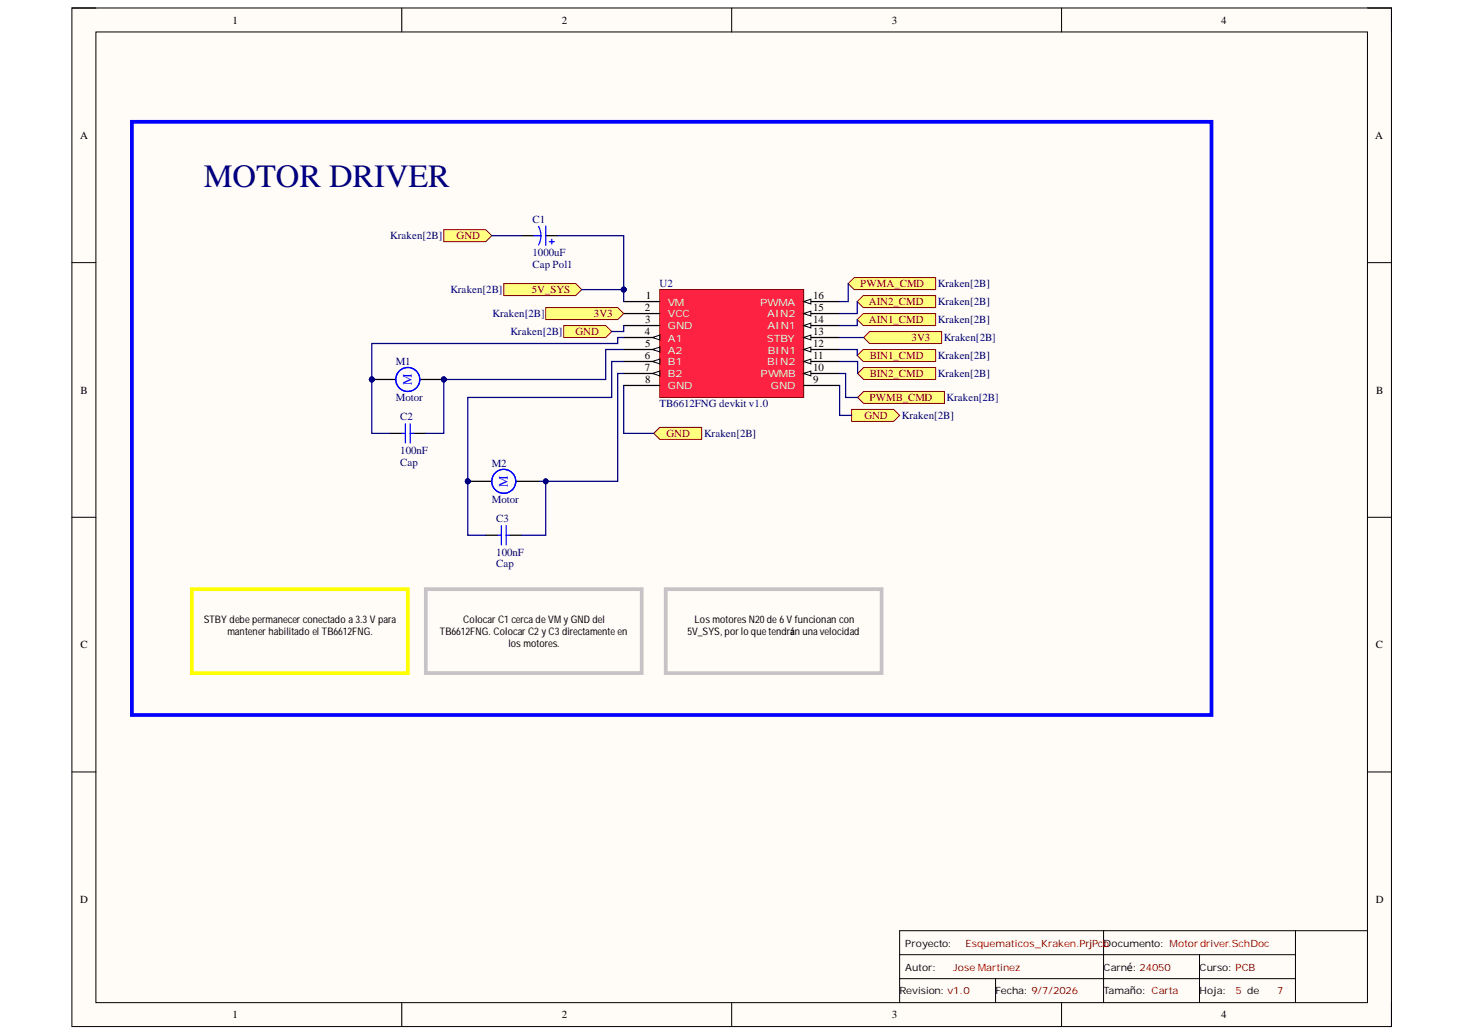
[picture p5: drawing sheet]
<svg xmlns="http://www.w3.org/2000/svg" width="297mm" height="210mm" viewBox="0 0 297 210" stroke-linecap="round" stroke-linejoin="round" font-family="sans-serif">
<defs><g id="words">
<text font-size="6.6" fill="#000080" x="41.3" y="37.8">MOTOR DRIVER</text>
<g font-size="2.6" fill="#00f">
<text x="83.5" y="78.1" transform="rotate(-90 83.5 78.1)">M</text>
<text x="102.9" y="98.8" transform="rotate(-90 102.9 98.8)">M</text>
</g>
<g font-size="2.2">
<text x="47.1" y="4.8">1</text>
<text x="113.8" y="4.8">2</text>
<text x="180.7" y="4.8">3</text>
<text x="247.5" y="4.8">4</text>
<text x="16.2" y="28.1">A</text>
<text x="278.7" y="28.1">A</text>
<text x="130.7" y="63">2</text>
<text x="130.7" y="65.5">3</text>
<text x="130.8" y="60.7">1</text>
<text x="164.7" y="65.5">14</text>
<text x="164.7" y="63">15</text>
<text x="164.7" y="60.7">16</text>
<text x="130.7" y="67.9">4</text>
<text x="130.7" y="70.4">5</text>
<text x="164.7" y="70.4">12</text>
<text x="164.7" y="67.9">13</text>
<text x="130.7" y="72.7">6</text>
<text x="130.7" y="75.2">7</text>
<text x="130.7" y="77.6">8</text>
<text x="164.7" y="77.6">9</text>
<text x="164.7" y="75.2">10</text>
<text x="164.7" y="72.7">11</text>
<text x="16.3" y="79.8">B</text>
<text x="278.8" y="79.8">B</text>
<text x="16.3" y="131.4">C</text>
<text x="278.7" y="131.4">C</text>
<text x="16.2" y="182.9">D</text>
<text x="278.7" y="182.9">D</text>
<text x="47.1" y="206.3">1</text>
<text x="113.8" y="206.3">2</text>
<text x="180.7" y="206.3">3</text>
<text x="247.5" y="206.3">4</text>
</g>
<g font-size="2.2" fill="#000080">
<text x="107.9" y="45.1">C1</text>
<text x="79.1" y="48.5">Kraken[2B]</text>
<text x="107.9" y="51.9">1000uF</text>
<text x="91.3" y="59.4">Kraken[2B]</text>
<text x="107.9" y="54.3">Cap Pol1</text>
<text x="133.6" y="58.2">U2</text>
<text x="190" y="58.2">Kraken[2B]</text>
<text x="99.8" y="64.3">Kraken[2B]</text>
<text x="190" y="65.5">Kraken[2B]</text>
<text x="190" y="61.8">Kraken[2B]</text>
<text x="103.4" y="67.9">Kraken[2B]</text>
<text x="191.2" y="69.1">Kraken[2B]</text>
<text x="80.2" y="74">M1</text>
<text x="190" y="72.7">Kraken[2B]</text>
<text x="190" y="76.4">Kraken[2B]</text>
<text x="80.2" y="81.3">Motor</text>
<text x="133.6" y="82.5">TB6612FNG devkit v1.0</text>
<text x="191.8" y="81.3">Kraken[2B]</text>
<text x="81.1" y="85.2">C2</text>
<text x="142.7" y="88.5">Kraken[2B]</text>
<text x="182.8" y="84.9">Kraken[2B]</text>
<text x="81.1" y="91.9">100nF</text>
<text x="81.1" y="94.4">Cap</text>
<text x="99.6" y="94.6">M2</text>
<text x="99.6" y="101.9">Motor</text>
<text x="100.6" y="105.8">C3</text>
<text x="100.6" y="112.6">100nF</text>
<text x="100.6" y="115">Cap</text>
</g>
<g font-size="2.2" fill="#800000">
<text x="92.5" y="48.5">GND</text>
<text x="107.7" y="59.4">5V_SYS</text>
<text x="174.3" y="58.2">PWMA_CMD</text>
<text x="120.3" y="64.3">3V3</text>
<text x="176.1" y="65.5">AIN1_CMD</text>
<text x="176.1" y="61.8">AIN2_CMD</text>
<text x="116.6" y="67.9">GND</text>
<text x="184.7" y="69.1">3V3</text>
<text x="176.2" y="72.7">BIN1_CMD</text>
<text x="176.2" y="76.4">BIN2_CMD</text>
<text x="176.2" y="81.3">PWMB_CMD</text>
<text x="135.1" y="88.5">GND</text>
<text x="175.1" y="84.9">GND</text>
</g>
<g font-size="2.1">
<text x="41.3" y="126.2">STBY debe permanecer conectado a 3.3Vpara</text>
<text x="46.1" y="128.7">mantener habilitado el TB6612FNG.</text>
<text x="89.1" y="128.7">TB6612FNG. Colocar C2y C3directamente en</text>
<text x="93.9" y="126.2">Colocar C1 cerca de VMy GND del</text>
<text x="103" y="131">los motores.</text>
<text x="139.3" y="128.7">5V_SYS, por lo que tendrán una velocidad</text>
<text x="140.7" y="126.2">Los motores N20de 6 Vfuncionan con</text>
</g>
<g font-size="2" fill="#fff">
<text x="135.3" y="61.9">VM</text>
<text x="135.3" y="64.3">VCC</text>
<text x="154" y="61.9">PWMA</text>
<text x="155.4" y="64.3">AIN2</text>
<text x="135.3" y="66.7">GND</text>
<text x="135.3" y="69.2">A1</text>
<text x="135.3" y="71.6">A2</text>
<text x="155.4" y="69.2">STBY</text>
<text x="155.5" y="66.7">AIN1</text>
<text x="155.6" y="71.6">BIN1</text>
<text x="135.3" y="74">B1</text>
<text x="135.3" y="76.5">B2</text>
<text x="154.1" y="76.5">PWMB</text>
<text x="155.4" y="74">BIN2</text>
<text x="135.3" y="78.9">GND</text>
<text x="156.2" y="78.9">GND</text>
</g>
<g font-size="2">
<text x="183.4" y="191.8">Proyecto:</text>
<text x="223.6" y="191.8">Documento: Motordriver.SchDoc</text>
<text x="183.4" y="196.7">Autor:</text>
<text x="223.6" y="196.7">Carné: 24050</text>
<text x="243.1" y="196.7">Curso: PCB</text>
<text x="182.2" y="201.5">Revision: v1.0</text>
<text x="201.7" y="201.5">Fecha: 9/7/2026</text>
<text x="223.6" y="201.5">Tamaño: Carta</text>
<text x="243.1" y="201.5">Hoja:</text>
</g>
<g font-size="2" fill="#980000">
<text x="195.6" y="191.8">Esquematicos_Kraken.PrjPcb</text>
<text x="193.2" y="196.7">Jose Martinez</text>
<text x="250.3" y="201.5">5 de</text>
<text x="258.8" y="201.5">7</text>
</g>
</g></defs>
<path d="M14.6 1.6h267.3v206.4h-267.3z" fill-rule="evenodd" fill="#fffcf8"/>
<path d="M14.6 1.6h267.3v206.4h-267.3z" fill="none" stroke="#000" stroke-width=".2"/>
<path d="M19.4 6.5h257.7v196.6h-257.7z" fill-rule="evenodd" fill="#fffcf8"/>
<g fill="none" stroke="#000" stroke-width=".2">
<path d="M14.6 1.6h4.8M19.4 6.5h257.7v196.6h-257.7zM81.4 1.6v4.9M148.3 1.6v4.9M215.1 1.6v4.9M277.1 1.6h4.8v4.9M14.6 53.2h4.8M277.1 53.2h4.8M14.6 104.8h4.8M277.1 104.8h4.8M14.6 156.4h4.8M277.1 156.4h4.8"/>
<path d="M182.3 193.4h80.2M182.3 198.3h80.2M201.7 198.3v4.8M223.6 188.6v14.5M243 193.4v9.7M262.5 188.6v14.5M277.1 188.6h-94.8v14.5M81.4 203.1v4.9M148.3 203.1v4.9M215.1 203.1v4.9M281.9 203.1v4.9"/>
</g>
<path d="M26.7 24.7h218.8v120.2h-218.8z" fill="none" stroke="#00f" stroke-width=".76"/>
<circle cx="75.3" cy="76.9" r=".49" fill="#000080"/>
<circle cx="75.3" cy="76.9" r=".49" fill="none" stroke="#000080" stroke-width=".2"/>
<circle cx="89.9" cy="76.9" r=".49" fill="#000080"/>
<circle cx="89.9" cy="76.9" r=".49" fill="none" stroke="#000080" stroke-width=".2"/>
<path d="M75.3 76.9h4.9" fill="none" stroke="#000" stroke-width=".25"/>
<circle cx="75.3" cy="76.9" r=".49" fill="#000080"/>
<circle cx="75.3" cy="76.9" r=".49" fill="none" stroke="#000080" stroke-width=".2"/>
<path d="M85.1 76.9h4.8" fill="none" stroke="#000" stroke-width=".25"/>
<circle cx="89.9" cy="76.9" r=".49" fill="#000080"/>
<circle cx="89.9" cy="76.9" r=".49" fill="none" stroke="#000080" stroke-width=".2"/>
<circle cx="82.6" cy="76.9" r="2.43" fill="none" stroke="#00f" stroke-width=".25"/>
<circle cx="94.8" cy="97.5" r=".49" fill="#000080"/>
<circle cx="94.8" cy="97.5" r=".49" fill="none" stroke="#000080" stroke-width=".2"/>
<path d="M94.8 97.5h4.8" fill="none" stroke="#000" stroke-width=".25"/>
<circle cx="94.8" cy="97.5" r=".49" fill="#000080"/>
<circle cx="94.8" cy="97.5" r=".49" fill="none" stroke="#000080" stroke-width=".2"/>
<path d="M104.5 97.5h4.9" fill="none" stroke="#000" stroke-width=".25"/>
<circle cx="102.1" cy="97.5" r="2.43" fill="none" stroke="#00f" stroke-width=".25"/>
<path d="M133.7 58.7h29.1v21.8h-29.1z" fill-rule="evenodd" fill="#fd2241"/>
<path d="M133.7 58.7h29.1v21.8h-29.1z" fill="none" stroke="#800000" stroke-width=".2"/>
<path d="M126.4 61.1h7.3M126.4 63.5h7.3M126.4 66h7.3M126.4 68.4h7.3" fill="none" stroke="#000" stroke-width=".25"/>
<path d="M132.2 68.4l1.5-.5v1z" fill="#f8fcff"/>
<path d="M132.2 68.4l1.5-.5v1z" fill="none" stroke="#000" stroke-width=".2"/>
<path d="M126.4 70.8h7.3" fill="none" stroke="#000" stroke-width=".25"/>
<path d="M132.2 70.8l1.5-.5v1z" fill="#f8fcff"/>
<path d="M132.2 70.8l1.5-.5v1z" fill="none" stroke="#000" stroke-width=".2"/>
<path d="M126.4 73.2h7.3" fill="none" stroke="#000" stroke-width=".25"/>
<path d="M132.2 73.2l1.5-.4v.9z" fill="#f8fcff"/>
<path d="M132.2 73.2l1.5-.4v.9z" fill="none" stroke="#000" stroke-width=".2"/>
<path d="M126.4 75.7h7.3" fill="none" stroke="#000" stroke-width=".25"/>
<path d="M132.2 75.7l1.5-.5v1z" fill="#f8fcff"/>
<path d="M132.2 75.7l1.5-.5v1z" fill="none" stroke="#000" stroke-width=".2"/>
<path d="M126.4 78.1h7.3M162.8 78.1h7.3M162.8 75.7h7.3" fill="none" stroke="#000" stroke-width=".25"/>
<path d="M162.8 75.7l1.5-.5v1z" fill="#f8fcff"/>
<path d="M162.8 75.7l1.5-.5v1z" fill="none" stroke="#000" stroke-width=".2"/>
<path d="M162.8 73.2h7.3" fill="none" stroke="#000" stroke-width=".25"/>
<path d="M162.8 73.2l1.5-.4v.9z" fill="#f8fcff"/>
<path d="M162.8 73.2l1.5-.4v.9z" fill="none" stroke="#000" stroke-width=".2"/>
<path d="M162.8 70.8h7.3" fill="none" stroke="#000" stroke-width=".25"/>
<path d="M162.8 70.8l1.5-.5v1z" fill="#f8fcff"/>
<path d="M162.8 70.8l1.5-.5v1z" fill="none" stroke="#000" stroke-width=".2"/>
<path d="M162.8 68.4h7.3" fill="none" stroke="#000" stroke-width=".25"/>
<path d="M162.8 68.4l1.5-.5v1z" fill="#f8fcff"/>
<path d="M162.8 68.4l1.5-.5v1z" fill="none" stroke="#000" stroke-width=".2"/>
<path d="M162.8 66h7.3" fill="none" stroke="#000" stroke-width=".25"/>
<path d="M162.8 66l1.5-.5v.9z" fill="#f8fcff"/>
<path d="M162.8 66l1.5-.5v.9z" fill="none" stroke="#000" stroke-width=".2"/>
<path d="M162.8 63.5h7.3" fill="none" stroke="#000" stroke-width=".25"/>
<path d="M162.8 63.5l1.5-.5v1z" fill="#f8fcff"/>
<path d="M162.8 63.5l1.5-.5v1z" fill="none" stroke="#000" stroke-width=".2"/>
<path d="M162.8 61.1h7.3" fill="none" stroke="#000" stroke-width=".25"/>
<path d="M162.8 61.1l1.5-.5v1z" fill="#f8fcff"/>
<path d="M162.8 61.1l1.5-.5v1z" fill="none" stroke="#000" stroke-width=".2"/>
<path d="M79 87.8h2.4M83.8 87.8h2.5M98.4 108.4h2.5M103.3 108.4h2.4" fill="none" stroke="#000" stroke-width=".25"/>
<path d="M81.4 87.8h.7M82.1 85.9v3.9M83.1 85.9v3.9M83.1 87.8h.7M100.9 108.4h.7M101.6 106.5v3.9M102.6 106.5v3.9M102.6 108.4h.7" fill="none" stroke="#00f" stroke-width=".25"/>
<path d="M102.1 57.5h14.6l1.2 1.2-1.2 1.2h-14.6z" fill-rule="evenodd" fill="#ffff80"/>
<path d="M102.1 57.5h14.6l1.2 1.2-1.2 1.2h-14.6z" fill="none" stroke="#800000" stroke-width=".2"/>
<path d="M110.6 62.3h14.6l1.2 1.2-1.2 1.2h-14.6z" fill-rule="evenodd" fill="#ffff80"/>
<path d="M110.6 62.3h14.6l1.2 1.2-1.2 1.2h-14.6z" fill="none" stroke="#800000" stroke-width=".2"/>
<path d="M175 68.4l1.2-1.2h14.6v2.4h-14.6z" fill-rule="evenodd" fill="#ffff80"/>
<path d="M175 68.4l1.2-1.2h14.6v2.4h-14.6z" fill="none" stroke="#800000" stroke-width=".2"/>
<path d="M132.5 87.8l1.2-1.2h8.5v2.4h-8.5z" fill-rule="evenodd" fill="#ffff80"/>
<path d="M132.5 87.8l1.2-1.2h8.5v2.4h-8.5z" fill="none" stroke="#800000" stroke-width=".2"/>
<path d="M172.6 83h8.5l1.2 1.2-1.2 1.2h-8.5z" fill-rule="evenodd" fill="#ffff80"/>
<path d="M172.6 83h8.5l1.2 1.2-1.2 1.2h-8.5z" fill="none" stroke="#800000" stroke-width=".2"/>
<path d="M89.9 46.5h8.5l1.2 1.2-1.2 1.3h-8.5z" fill-rule="evenodd" fill="#ffff80"/>
<path d="M89.9 46.5h8.5l1.2 1.2-1.2 1.3h-8.5z" fill="none" stroke="#800000" stroke-width=".2"/>
<path d="M173.7 64.7l1.2-1.2h14.7v2.5h-14.7z" fill-rule="evenodd" fill="#ffff80"/>
<path d="M173.7 64.7l1.2-1.2h14.7v2.5h-14.7z" fill="none" stroke="#800000" stroke-width=".2"/>
<path d="M173.7 61.1l1.2-1.2h14.7v2.4h-14.7z" fill-rule="evenodd" fill="#ffff80"/>
<path d="M173.7 61.1l1.2-1.2h14.7v2.4h-14.7z" fill="none" stroke="#800000" stroke-width=".2"/>
<path d="M171.9 57.5l1.2-1.3h16.5v2.5h-16.5z" fill-rule="evenodd" fill="#ffff80"/>
<path d="M171.9 57.5l1.2-1.3h16.5v2.5h-16.5z" fill="none" stroke="#800000" stroke-width=".2"/>
<path d="M173.7 72l1.2-1.2h14.7v2.4h-14.7z" fill-rule="evenodd" fill="#ffff80"/>
<path d="M173.7 72l1.2-1.2h14.7v2.4h-14.7z" fill="none" stroke="#800000" stroke-width=".2"/>
<path d="M173.8 75.7l1.2-1.2h14.6v2.4h-14.6z" fill-rule="evenodd" fill="#ffff80"/>
<path d="M173.8 75.7l1.2-1.2h14.6v2.4h-14.6z" fill="none" stroke="#800000" stroke-width=".2"/>
<path d="M173.8 80.5l1.2-1.2h16.4v2.4h-16.4z" fill-rule="evenodd" fill="#ffff80"/>
<path d="M173.8 80.5l1.2-1.2h16.4v2.4h-16.4z" fill="none" stroke="#800000" stroke-width=".2"/>
<path d="M114.2 66h8.5l1.2 1.2-1.2 1.2h-8.5z" fill-rule="evenodd" fill="#ffff80"/>
<path d="M114.2 66h8.5l1.2 1.2-1.2 1.2h-8.5z" fill="none" stroke="#800000" stroke-width=".2"/>
<path d="M171.9 57.5v3.6h-1.8M75.3 76.9v10.9h3.7M170.1 70.8h3.6v1.2M170.1 78.1v6.1h2.5M170.1 73.2h3.7v2.5M170.1 75.7h1.2v4.8h2.5M170.1 68.4h4.9M173.7 64.7v1.3h-3.6M173.7 61.1v2.4h-3.6" fill="none" stroke="#000080" stroke-width=".25"/>
<circle cx="75.3" cy="76.9" r=".49" fill="#000080"/>
<circle cx="75.3" cy="76.9" r=".49" fill="none" stroke="#000080" stroke-width=".2"/>
<path d="M89.9 76.9v10.9h-3.6" fill="none" stroke="#000080" stroke-width=".25"/>
<circle cx="89.9" cy="76.9" r=".49" fill="#000080"/>
<circle cx="89.9" cy="76.9" r=".49" fill="none" stroke="#000080" stroke-width=".2"/>
<path d="M126.4 66v1.2h-2.5M126.4 70.8h-3.7v6.1h-32.8" fill="none" stroke="#000080" stroke-width=".25"/>
<circle cx="89.9" cy="76.9" r=".49" fill="#000080"/>
<circle cx="89.9" cy="76.9" r=".49" fill="none" stroke="#000080" stroke-width=".2"/>
<path d="M126.4 68.4h-1.2v1.2h-49.9v7.3" fill="none" stroke="#000080" stroke-width=".25"/>
<circle cx="75.3" cy="76.9" r=".49" fill="#000080"/>
<circle cx="75.3" cy="76.9" r=".49" fill="none" stroke="#000080" stroke-width=".2"/>
<path d="M94.8 97.5v10.9h3.6" fill="none" stroke="#000080" stroke-width=".25"/>
<circle cx="94.8" cy="97.5" r=".49" fill="#000080"/>
<circle cx="94.8" cy="97.5" r=".49" fill="none" stroke="#000080" stroke-width=".2"/>
<path d="M109.4 97.5h1.2v10.9h-4.9" fill="none" stroke="#000080" stroke-width=".25"/>
<circle cx="110.6" cy="97.5" r=".49" fill="#000080"/>
<circle cx="110.6" cy="97.5" r=".49" fill="none" stroke="#000080" stroke-width=".2"/>
<path d="M126.4 73.2h-2.5v7.3h-29.1v17" fill="none" stroke="#000080" stroke-width=".25"/>
<circle cx="94.8" cy="97.5" r=".49" fill="#000080"/>
<circle cx="94.8" cy="97.5" r=".49" fill="none" stroke="#000080" stroke-width=".2"/>
<path d="M126.4 75.7h-1.2v21.8h-14.6" fill="none" stroke="#000080" stroke-width=".25"/>
<circle cx="110.6" cy="97.5" r=".49" fill="#000080"/>
<circle cx="110.6" cy="97.5" r=".49" fill="none" stroke="#000080" stroke-width=".2"/>
<path d="M117.9 58.7h8.5M126.4 78.1v9.7h6.1" fill="none" stroke="#000080" stroke-width=".25"/>
<circle cx="126.4" cy="58.7" r=".49" fill="#000080"/>
<circle cx="126.4" cy="58.7" r=".49" fill="none" stroke="#000080" stroke-width=".2"/>
<path d="M105.7 47.7h2.4M110.6 47.7h2.4" fill="none" stroke="#000" stroke-width=".25"/>
<path d="M108.1 47.7h1.5M109.1 45.9l.3 .7 .2 1.1M109.6 47.7l-.2 1.2-.3 .7M110.6 45.8v3.9M111.3 49h1M111.8 48.5v.9" fill="none" stroke="#00f" stroke-width=".25"/>
<path d="M99.6 47.7h6.1M126.4 58.7v2.4" fill="none" stroke="#000080" stroke-width=".25"/>
<circle cx="126.4" cy="58.7" r=".49" fill="#000080"/>
<circle cx="126.4" cy="58.7" r=".49" fill="none" stroke="#000080" stroke-width=".2"/>
<path d="M113 47.7h13.4v11" fill="none" stroke="#000080" stroke-width=".25"/>
<circle cx="126.4" cy="58.7" r=".49" fill="#000080"/>
<circle cx="126.4" cy="58.7" r=".49" fill="none" stroke="#000080" stroke-width=".2"/>
<path d="M86.3 119.4h43.7v17h-43.7zM134.9 119.4h43.7v17h-43.7z" fill="none" stroke="#c6c3c6" stroke-width=".76"/>
<path d="M38.9 119.4h43.7v17h-43.7z" fill="none" stroke="#ff0" stroke-width=".76"/>
<use href="#words"/>
</svg>
